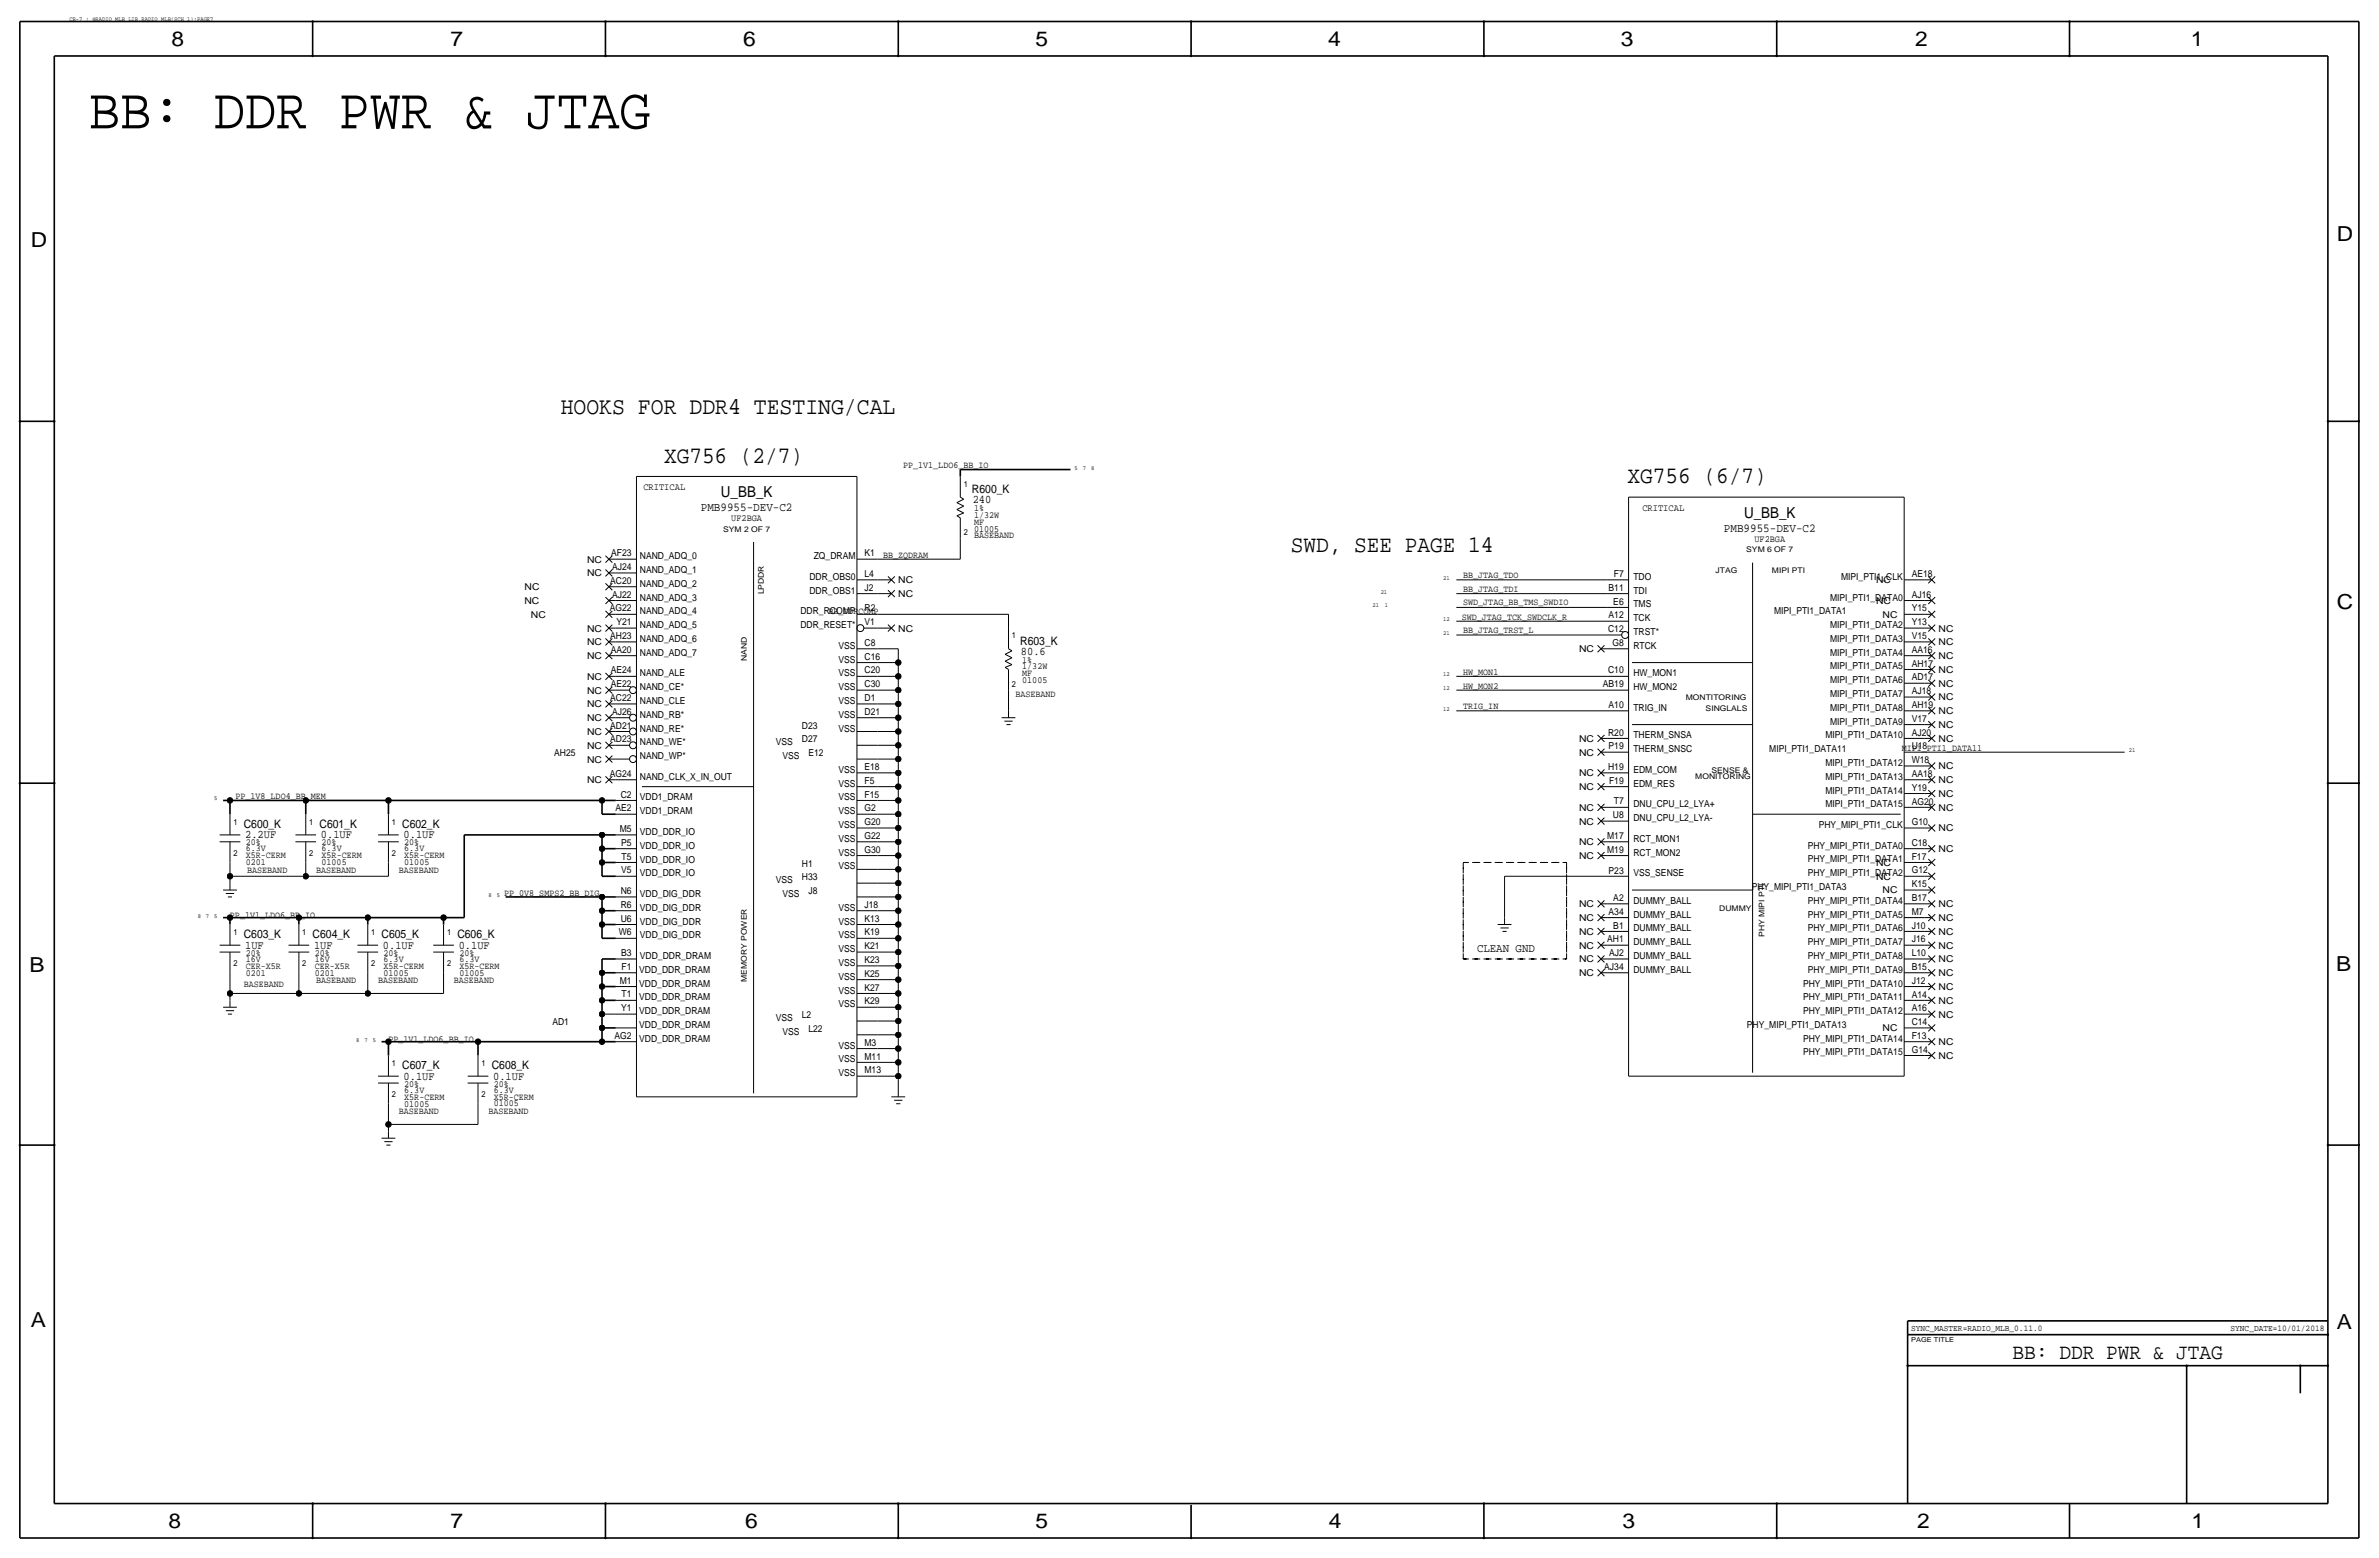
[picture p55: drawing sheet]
<svg xmlns="http://www.w3.org/2000/svg" width="877mm" height="574mm" viewBox="0 0 877 574" stroke-linecap="round" stroke-linejoin="round" font-family="sans-serif">
<defs><g id="words">
<text font-size="21.5" x="32.7" y="47.3">BB: DDR PWR &amp; JTAG</text>
<text font-size="8.9" x="206.7" y="152.7">HOOKS FOR DDR4 TESTING/CAL</text>
<g font-size="8.7">
<text x="244.8" y="170.5">XG756 (2/7)</text>
<text x="600" y="178.1">XG756 (6/7)</text>
<text x="475.9" y="203.5">SWD, SEE PAGE 14</text>
</g>
<text font-size="8" x="742" y="500.7">BB: DDR PWR &amp; JTAG</text>
<g font-size="7.6">
<text x="63.2" y="17.1">8</text>
<text x="166.1" y="17.1">7</text>
<text x="274" y="17.1">6</text>
<text x="381.7" y="17.1">5</text>
<text x="489.7" y="17.1">4</text>
<text x="597.6" y="17.1">3</text>
<text x="706.1" y="17.1">2</text>
<text x="807.7" y="17.1">1</text>
<text x="861.5" y="88.7">D</text>
<text x="11.4" y="91">D</text>
<text x="861.5" y="224.3">C</text>
<text x="10.8" y="358.2">B</text>
<text x="861.3" y="357.9">B</text>
<text x="11.3" y="489">A</text>
<text x="861.5" y="489.8">A</text>
<text x="62.2" y="563.2">8</text>
<text x="166" y="563.2">7</text>
<text x="274.8" y="563.2">6</text>
<text x="381.7" y="563.2">5</text>
<text x="489.9" y="563.2">4</text>
<text x="598.1" y="563.2">3</text>
<text x="706.8" y="563.2">2</text>
<text x="807.9" y="563.2">1</text>
</g>
<g font-size="5.6">
<text x="265.8" y="183.2">U_BB_K</text>
<text x="643" y="190.8">U_BB_K</text>
</g>
<g font-size="4.5">
<text x="258.4" y="188.3">PMB9955-DEV-C2</text>
<text x="635.6" y="195.9">PMB9955-DEV-C2</text>
</g>
<text font-size="4.4" x="544.5" y="350.8">CLEAN GND</text>
<g font-size="4.3">
<text x="358.3" y="181.7">R600_K</text>
<text x="358.6" y="185.5">240</text>
<text x="376.1" y="237.5">R603_K</text>
<text x="376.4" y="241.3">80.6</text>
<text x="89.9" y="305.1">C600_K</text>
<text x="117.8" y="305.1">C601_K</text>
<text x="148.3" y="305.1">C602_K</text>
<text x="90.4" y="308.9">2.2UF</text>
<text x="118.3" y="308.9">0.1UF</text>
<text x="148.8" y="308.9">0.1UF</text>
<text x="89.9" y="345.7">C603_K</text>
<text x="115.3" y="345.7">C604_K</text>
<text x="140.7" y="345.7">C605_K</text>
<text x="168.6" y="345.7">C606_K</text>
<text x="90.4" y="349.6">1UF</text>
<text x="115.8" y="349.6">1UF</text>
<text x="141.2" y="349.6">0.1UF</text>
<text x="169.1" y="349.6">0.1UF</text>
<text x="148.3" y="394">C607_K</text>
<text x="181.3" y="394">C608_K</text>
<text x="148.8" y="397.8">0.1UF</text>
<text x="181.8" y="397.8">0.1UF</text>
</g>
<g font-size="3.6">
<text x="237.2" y="180.6">CRITICAL</text>
<text x="605.5" y="188.3">CRITICAL</text>
</g>
<g font-size="3.5">
<text x="333" y="172.5">PP_1V1_LDO6_BB_IO</text>
<text x="359.1" y="190.8">1/32W</text>
<text x="359.1" y="188.3">1%</text>
<text x="269.6" y="192.1">UF2BGA</text>
<text x="359.1" y="193.3">MF</text>
<text x="359.1" y="195.9">01005</text>
<text x="359.1" y="198.4">BASEBAND</text>
<text x="646.8" y="199.7">UF2BGA</text>
<text x="216.4" y="207.3">NC</text>
<text x="225.3" y="204.9">AF23</text>
<text x="235.9" y="206">NAND_ADQ_0</text>
<text x="300" y="206">ZQ_DRAM</text>
<text x="318.7" y="205">K1</text>
<text x="325.6" y="205.5">BB_ZQDRAM</text>
<text x="216.4" y="212.4">NC</text>
<text x="225" y="215.1">AC20</text>
<text x="225.7" y="210">AJ24</text>
<text x="235.9" y="211.1">NAND_ADQ_1</text>
<text x="298.4" y="213.7">DDR_OBS0</text>
<text x="318.7" y="212.6">L4</text>
<text x="331.2" y="214.9">NC</text>
<text x="539.4" y="212.9">BB_JTAG_TDO</text>
<text x="594.9" y="212.6">F7</text>
<text x="602.2" y="213.7">TDO</text>
<text x="678.7" y="213.7">MIPI_PTI1_CLK</text>
<text x="691.7" y="214.9">NC</text>
<text x="704.8" y="212.6">AE18</text>
<text x="193.4" y="217.5">NC</text>
<text x="225.7" y="220.2">AJ22</text>
<text x="235.9" y="221.3">NAND_ADQ_3</text>
<text x="235.9" y="216.2">NAND_ADQ_2</text>
<text x="298.4" y="218.8">DDR_OBS1</text>
<text x="318.7" y="217.6">J2</text>
<text x="331.2" y="220">NC</text>
<text x="539.4" y="218.2">BB_JTAG_TDI</text>
<text x="593" y="217.7">B11</text>
<text x="602.2" y="218.7">TDI</text>
<text x="674.7" y="221.3">MIPI_PTI1_DATA0</text>
<text x="704.8" y="220.2">AJ16</text>
<text x="193.3" y="222.6">NC</text>
<text x="195.7" y="227.6">NC</text>
<text x="224.8" y="225.3">AG22</text>
<text x="235.9" y="226.4">NAND_ADQ_4</text>
<text x="295.1" y="226.4">DDR_RCOMP</text>
<text x="305.4" y="226.4">BB_DDRCOMP</text>
<text x="318.7" y="225.3">R2</text>
<text x="539.4" y="223">SWD_JTAG_BB_TMS_SWDIO</text>
<text x="593" y="227.9">A12</text>
<text x="594.8" y="222.8">E6</text>
<text x="602.2" y="223.8">TMS</text>
<text x="654" y="226.4">MIPI_PTI1_DATA1</text>
<text x="691.6" y="222.6">NC</text>
<text x="694" y="227.6">NC</text>
<text x="704.8" y="225.3">Y15</text>
<text x="216.4" y="232.7">NC</text>
<text x="227.3" y="230.4">Y21</text>
<text x="235.9" y="231.4">NAND_ADQ_5</text>
<text x="295.1" y="231.5">DDR_RESET*</text>
<text x="318.7" y="230.3">V1</text>
<text x="331.2" y="232.7">NC</text>
<text x="538.9" y="228.4">SWD_JTAG_TCK_SWDCLK_R</text>
<text x="539.4" y="233.2">BB_JTAG_TRST_L</text>
<text x="592.8" y="233">C12</text>
<text x="602.2" y="234">TRST*</text>
<text x="602.2" y="228.9">TCK</text>
<text x="674.7" y="231.4">MIPI_PTI1_DATA2</text>
<text x="704.8" y="230.4">Y13</text>
<text x="714.7" y="232.7">NC</text>
<text x="216.4" y="237.8">NC</text>
<text x="225" y="235.4">AH23</text>
<text x="235.9" y="236.5">NAND_ADQ_6</text>
<text x="309.1" y="239.1">VSS</text>
<text x="318.7" y="238">C8</text>
<text x="594.4" y="238">G8</text>
<text x="602.2" y="239.1">RTCK</text>
<text x="674.7" y="236.5">MIPI_PTI1_DATA3</text>
<text x="704.8" y="235.5">V15</text>
<text x="714.7" y="237.8">NC</text>
<text x="216.4" y="242.9">NC</text>
<text x="225.2" y="240.5">AA20</text>
<text x="235.9" y="241.6">NAND_ADQ_7</text>
<text x="309.1" y="244.2">VSS</text>
<text x="318.7" y="243.1">C16</text>
<text x="376.9" y="244.1">1%</text>
<text x="582.2" y="240.3">NC</text>
<text x="674.7" y="241.6">MIPI_PTI1_DATA4</text>
<text x="704.8" y="245.6">AH17</text>
<text x="704.8" y="240.6">AA16</text>
<text x="714.7" y="242.9">NC</text>
<text x="216.4" y="250.5">NC</text>
<text x="225.2" y="248.1">AE24</text>
<text x="235.9" y="249.2">NAND_ALE</text>
<text x="309.1" y="249.2">VSS</text>
<text x="318.7" y="248.2">C20</text>
<text x="376.9" y="251.8">01005</text>
<text x="376.9" y="246.7">1/32W</text>
<text x="376.9" y="249.2">MF</text>
<text x="539.4" y="248.7">HW_MON1</text>
<text x="592.8" y="248.2">C10</text>
<text x="602.2" y="249.2">HW_MON1</text>
<text x="674.7" y="251.8">MIPI_PTI1_DATA6</text>
<text x="674.7" y="246.7">MIPI_PTI1_DATA5</text>
<text x="704.8" y="250.7">AD17</text>
<text x="714.7" y="248">NC</text>
<text x="216.4" y="255.6">NC</text>
<text x="225.2" y="253.2">AE22</text>
<text x="235.9" y="254.3">NAND_CE*</text>
<text x="309.1" y="254.3">VSS</text>
<text x="318.7" y="253.2">C30</text>
<text x="374.3" y="256.8">BASEBAND</text>
<text x="539.4" y="253.8">HW_MON2</text>
<text x="590.9" y="253.3">AB19</text>
<text x="602.2" y="254.3">HW_MON2</text>
<text x="674.7" y="256.8">MIPI_PTI1_DATA7</text>
<text x="704.8" y="255.8">AJ18</text>
<text x="714.7" y="253">NC</text>
<text x="216.4" y="260.7">NC</text>
<text x="225" y="258.3">AC22</text>
<text x="225.7" y="263.4">AJ26</text>
<text x="235.9" y="259.4">NAND_CLE</text>
<text x="309.1" y="259.4">VSS</text>
<text x="318.7" y="263.4">D21</text>
<text x="318.7" y="258.3">D1</text>
<text x="539.4" y="261.4">TRIG_IN</text>
<text x="593" y="260.9">A10</text>
<text x="602.2" y="261.9">TRIG_IN</text>
<text x="674.7" y="261.9">MIPI_PTI1_DATA8</text>
<text x="704.8" y="260.9">AH19</text>
<text x="714.7" y="258.1">NC</text>
<text x="714.7" y="263.2">NC</text>
<text x="216.4" y="265.7">NC</text>
<text x="225" y="268.5">AD21</text>
<text x="235.9" y="264.5">NAND_RB*</text>
<text x="235.9" y="269.6">NAND_RE*</text>
<text x="295.7" y="268.5">D23</text>
<text x="309.1" y="269.6">VSS</text>
<text x="309.1" y="264.5">VSS</text>
<text x="674.7" y="267">MIPI_PTI1_DATA9</text>
<text x="704.8" y="266">V17</text>
<text x="714.7" y="268.3">NC</text>
<text x="216.4" y="270.8">NC</text>
<text x="216.4" y="275.9">NC</text>
<text x="225" y="273.5">AD23</text>
<text x="235.9" y="274.6">NAND_WE*</text>
<text x="286" y="274.6">VSS</text>
<text x="295.6" y="273.6">D27</text>
<text x="582.2" y="273.4">NC</text>
<text x="592.8" y="271.1">R20</text>
<text x="602.2" y="272.1">THERM_SNSA</text>
<text x="672.9" y="272.1">MIPI_PTI1_DATA10</text>
<text x="704.8" y="271">AJ20</text>
<text x="714.7" y="273.4">NC</text>
<text x="204.3" y="278.6">AH25</text>
<text x="216.4" y="281">NC</text>
<text x="235.9" y="279.7">NAND_WP*</text>
<text x="288.4" y="279.7">VSS</text>
<text x="298" y="278.7">E12</text>
<text x="582.2" y="278.4">NC</text>
<text x="593" y="276.1">P19</text>
<text x="602.2" y="277.2">THERM_SNSC</text>
<text x="652.3" y="277.2">MIPI_PTI1_DATA11</text>
<text x="701.1" y="276.7">MIPI_PTI1_DATA11</text>
<text x="704.8" y="281.2">W18</text>
<text x="704.8" y="276.1">U18</text>
<text x="224.8" y="286.2">AG24</text>
<text x="235.9" y="287.3">NAND_CLK_X_IN_OUT</text>
<text x="309.1" y="284.8">VSS</text>
<text x="318.7" y="283.7">E18</text>
<text x="582.2" y="286.1">NC</text>
<text x="592.8" y="283.7">H19</text>
<text x="602.2" y="284.8">EDM_COM</text>
<text x="672.9" y="287.3">MIPI_PTI1_DATA13</text>
<text x="672.9" y="282.2">MIPI_PTI1_DATA12</text>
<text x="704.8" y="286.3">AA18</text>
<text x="714.7" y="283.5">NC</text>
<text x="216.4" y="288.6">NC</text>
<text x="228.8" y="293.9">C2</text>
<text x="309.1" y="289.9">VSS</text>
<text x="318.7" y="293.9">F15</text>
<text x="318.7" y="288.8">F5</text>
<text x="582.2" y="291.1">NC</text>
<text x="593.2" y="288.8">F19</text>
<text x="602.2" y="289.9">EDM_RES</text>
<text x="672.9" y="292.4">MIPI_PTI1_DATA14</text>
<text x="704.8" y="291.4">Y19</text>
<text x="714.7" y="288.6">NC</text>
<text x="714.7" y="293.7">NC</text>
<text x="86.8" y="294.4">PP_1V8_LDO4_BB_MEM</text>
<text x="226.9" y="298.9">AE2</text>
<text x="235.9" y="295">VDD1_DRAM</text>
<text x="309.1" y="294.9">VSS</text>
<text x="318.7" y="299">G2</text>
<text x="582.2" y="298.8">NC</text>
<text x="594.9" y="296.4">T7</text>
<text x="602.2" y="297.5">DNU_CPU_L2_LYA+</text>
<text x="672.9" y="297.5">MIPI_PTI1_DATA15</text>
<text x="704.8" y="296.4">AG20</text>
<text x="714.7" y="298.8">NC</text>
<text x="235.9" y="300">VDD1_DRAM</text>
<text x="309.1" y="305.1">VSS</text>
<text x="309.1" y="300">VSS</text>
<text x="318.7" y="304.1">G20</text>
<text x="582.2" y="303.8">NC</text>
<text x="594.6" y="301.5">U8</text>
<text x="602.2" y="302.6">DNU_CPU_L2_LYA-</text>
<text x="670.5" y="305.1">PHY_MIPI_PTI1_CLK</text>
<text x="704.8" y="304.1">G10</text>
<text x="90.6" y="311.5">20%</text>
<text x="118.6" y="311.5">20%</text>
<text x="149" y="311.5">20%</text>
<text x="228.5" y="306.6">M5</text>
<text x="229" y="311.7">P5</text>
<text x="235.9" y="307.7">VDD_DDR_IO</text>
<text x="309.1" y="310.2">VSS</text>
<text x="318.7" y="309.1">G22</text>
<text x="582.2" y="311.5">NC</text>
<text x="592.5" y="309.2">M17</text>
<text x="602.2" y="310.2">RCT_MON1</text>
<text x="704.8" y="311.7">C18</text>
<text x="714.7" y="306.4">NC</text>
<text x="90.6" y="313.7">6.3V</text>
<text x="90.6" y="316.3">X5R-CERM</text>
<text x="118.6" y="313.7">6.3V</text>
<text x="118.6" y="316.3">X5R-CERM</text>
<text x="149" y="313.7">6.3V</text>
<text x="149" y="316.3">X5R-CERM</text>
<text x="229.2" y="316.7">T5</text>
<text x="235.9" y="312.7">VDD_DDR_IO</text>
<text x="235.9" y="317.8">VDD_DDR_IO</text>
<text x="309.1" y="315.3">VSS</text>
<text x="318.7" y="314.2">G30</text>
<text x="582.2" y="316.5">NC</text>
<text x="592.5" y="314.2">M19</text>
<text x="602.2" y="315.3">RCT_MON2</text>
<text x="666.5" y="317.8">PHY_MIPI_PTI1_DATA1</text>
<text x="666.5" y="312.7">PHY_MIPI_PTI1_DATA0</text>
<text x="704.8" y="316.8">F17</text>
<text x="714.7" y="314">NC</text>
<text x="90.6" y="318.8">0201</text>
<text x="91.1" y="321.6">BASEBAND</text>
<text x="116.5" y="321.6">BASEBAND</text>
<text x="118.6" y="318.8">01005</text>
<text x="147" y="321.6">BASEBAND</text>
<text x="149" y="318.8">01005</text>
<text x="229" y="321.8">V5</text>
<text x="235.9" y="322.9">VDD_DDR_IO</text>
<text x="295.7" y="319.3">H1</text>
<text x="309.1" y="320.4">VSS</text>
<text x="593" y="321.9">P23</text>
<text x="602.2" y="322.9">VSS_SENSE</text>
<text x="666.5" y="322.9">PHY_MIPI_PTI1_DATA2</text>
<text x="691.7" y="319.1">NC</text>
<text x="704.8" y="321.8">G12</text>
<text x="185.9" y="330">PP_0V8_SMPS2_BB_DIG</text>
<text x="228.8" y="329.4">N6</text>
<text x="286" y="325.4">VSS</text>
<text x="295.6" y="324.4">H33</text>
<text x="298" y="329.5">J8</text>
<text x="645.8" y="328">PHY_MIPI_PTI1_DATA3</text>
<text x="691.6" y="324.2">NC</text>
<text x="694" y="329.2">NC</text>
<text x="704.8" y="326.9">K15</text>
<text x="228.8" y="334.5">R6</text>
<text x="235.9" y="330.5">VDD_DIG_DDR</text>
<text x="235.9" y="335.6">VDD_DIG_DDR</text>
<text x="288.4" y="330.5">VSS</text>
<text x="309.1" y="335.6">VSS</text>
<text x="318.7" y="334.5">J18</text>
<text x="582.2" y="334.3">NC</text>
<text x="594.8" y="332">A2</text>
<text x="602.2" y="333">DUMMY_BALL</text>
<text x="666.5" y="333">PHY_MIPI_PTI1_DATA4</text>
<text x="704.8" y="332">B17</text>
<text x="714.7" y="334.3">NC</text>
<text x="84.8" y="338.1">PP_1V1_LDO6_BB_IO</text>
<text x="228.8" y="339.6">U6</text>
<text x="235.9" y="340.7">VDD_DIG_DDR</text>
<text x="309.1" y="340.7">VSS</text>
<text x="318.7" y="339.6">K13</text>
<text x="582.2" y="339.4">NC</text>
<text x="593" y="337.1">A34</text>
<text x="602.2" y="338.1">DUMMY_BALL</text>
<text x="666.5" y="338.1">PHY_MIPI_PTI1_DATA5</text>
<text x="704.8" y="337.1">M7</text>
<text x="714.7" y="339.4">NC</text>
<text x="228.1" y="344.7">W6</text>
<text x="235.9" y="345.8">VDD_DIG_DDR</text>
<text x="309.1" y="345.8">VSS</text>
<text x="318.7" y="344.7">K19</text>
<text x="582.2" y="344.5">NC</text>
<text x="592.5" y="347.2">AH1</text>
<text x="594.8" y="342.1">B1</text>
<text x="602.2" y="343.2">DUMMY_BALL</text>
<text x="666.5" y="343.2">PHY_MIPI_PTI1_DATA6</text>
<text x="704.8" y="347.3">J16</text>
<text x="704.8" y="342.2">J10</text>
<text x="714.7" y="344.5">NC</text>
<text x="90.6" y="352.1">20%</text>
<text x="116" y="352.1">20%</text>
<text x="141.4" y="352.1">20%</text>
<text x="169.4" y="352.1">20%</text>
<text x="229" y="352.3">B3</text>
<text x="235.9" y="353.4">VDD_DDR_DRAM</text>
<text x="309.1" y="350.9">VSS</text>
<text x="318.7" y="349.8">K21</text>
<text x="582.2" y="349.6">NC</text>
<text x="593.2" y="352.3">AJ2</text>
<text x="602.2" y="348.3">DUMMY_BALL</text>
<text x="602.2" y="353.4">DUMMY_BALL</text>
<text x="666.5" y="348.3">PHY_MIPI_PTI1_DATA7</text>
<text x="666.5" y="353.3">PHY_MIPI_PTI1_DATA8</text>
<text x="704.8" y="352.3">L10</text>
<text x="714.7" y="349.6">NC</text>
<text x="90.6" y="356.9">CER-X5R</text>
<text x="90.6" y="359.5">0201</text>
<text x="90.6" y="354.4">16V</text>
<text x="116" y="356.9">CER-X5R</text>
<text x="116" y="359.5">0201</text>
<text x="116" y="354.4">16V</text>
<text x="141.4" y="359.5">01005</text>
<text x="141.4" y="354.4">6.3V</text>
<text x="141.4" y="356.9">X5R-CERM</text>
<text x="169.4" y="354.4">6.3V</text>
<text x="169.4" y="356.9">X5R-CERM</text>
<text x="169.4" y="359.5">01005</text>
<text x="229.2" y="357.4">F1</text>
<text x="235.7" y="358.5">VDD_DDR_DRAM</text>
<text x="309.1" y="355.9">VSS</text>
<text x="318.7" y="360">K25</text>
<text x="318.7" y="354.9">K23</text>
<text x="582.2" y="354.6">NC</text>
<text x="582.2" y="359.7">NC</text>
<text x="591.4" y="357.4">AJ34</text>
<text x="602.2" y="358.4">DUMMY_BALL</text>
<text x="666.5" y="358.4">PHY_MIPI_PTI1_DATA9</text>
<text x="704.8" y="357.4">B15</text>
<text x="714.7" y="354.6">NC</text>
<text x="714.7" y="359.7">NC</text>
<text x="89.9" y="363.5">BASEBAND</text>
<text x="116.5" y="362.3">BASEBAND</text>
<text x="139.4" y="362.3">BASEBAND</text>
<text x="167.3" y="362.3">BASEBAND</text>
<text x="228.5" y="362.4">M1</text>
<text x="235.7" y="363.5">VDD_DDR_DRAM</text>
<text x="309.1" y="361">VSS</text>
<text x="318.7" y="365">K27</text>
<text x="664.7" y="363.5">PHY_MIPI_PTI1_DATA10</text>
<text x="704.8" y="362.5">J12</text>
<text x="714.7" y="364.8">NC</text>
<text x="229.2" y="367.5">T1</text>
<text x="235.7" y="368.6">VDD_DDR_DRAM</text>
<text x="309.1" y="366.1">VSS</text>
<text x="309.1" y="371.2">VSS</text>
<text x="318.7" y="370.1">K29</text>
<text x="664.7" y="368.6">PHY_MIPI_PTI1_DATA11</text>
<text x="704.8" y="367.6">A14</text>
<text x="714.7" y="369.9">NC</text>
<text x="203.7" y="377.7">AD1</text>
<text x="229" y="372.6">Y1</text>
<text x="235.7" y="373.7">VDD_DDR_DRAM</text>
<text x="286" y="376.3">VSS</text>
<text x="295.6" y="375.2">L2</text>
<text x="664.7" y="373.7">PHY_MIPI_PTI1_DATA12</text>
<text x="704.8" y="377.7">C14</text>
<text x="704.8" y="372.7">A16</text>
<text x="714.7" y="375">NC</text>
<text x="143.2" y="383.8">PP_1V1_LDO6_BB_IO</text>
<text x="226.6" y="382.8">AG2</text>
<text x="235.7" y="383.9">VDD_DDR_DRAM</text>
<text x="235.7" y="378.8">VDD_DDR_DRAM</text>
<text x="288.4" y="381.3">VSS</text>
<text x="298" y="380.3">L22</text>
<text x="644" y="378.8">PHY_MIPI_PTI1_DATA13</text>
<text x="664.7" y="383.8">PHY_MIPI_PTI1_DATA14</text>
<text x="694" y="380">NC</text>
<text x="704.8" y="382.8">F13</text>
<text x="309.1" y="386.4">VSS</text>
<text x="318.7" y="385.4">M3</text>
<text x="664.7" y="388.9">PHY_MIPI_PTI1_DATA15</text>
<text x="704.8" y="387.9">G14</text>
<text x="714.7" y="385.1">NC</text>
<text x="309.1" y="391.5">VSS</text>
<text x="318.7" y="395.5">M13</text>
<text x="318.7" y="390.4">M11</text>
<text x="714.7" y="390.2">NC</text>
<text x="149" y="400.4">20%</text>
<text x="182.1" y="400.4">20%</text>
<text x="309.1" y="396.6">VSS</text>
<text x="149" y="407.7">01005</text>
<text x="149" y="402.6">6.3V</text>
<text x="149" y="405.2">X5R-CERM</text>
<text x="182.1" y="407.7">01005</text>
<text x="182.1" y="402.6">6.3V</text>
<text x="182.1" y="405.2">X5R-CERM</text>
<text x="147" y="410.5">BASEBAND</text>
<text x="180" y="410.5">BASEBAND</text>
</g>
<g font-size="3.2">
<text x="704.5" y="490.5">SYNC_MASTER=RADIO_MLB_0.11.0</text>
<text x="822.3" y="490.5">SYNC_DATE=10/01/2018</text>
</g>
<g font-size="3.1">
<text x="355.3" y="179.4">1</text>
<text x="355.3" y="197.2">2</text>
<text x="373.1" y="235.3">1</text>
<text x="373.1" y="253">2</text>
<text x="86.1" y="303.8">1</text>
<text x="114" y="303.8">1</text>
<text x="144.5" y="303.8">1</text>
<text x="86.1" y="315.3">2</text>
<text x="114" y="315.3">2</text>
<text x="144.5" y="315.3">2</text>
<text x="86.1" y="344.5">1</text>
<text x="111.5" y="344.5">1</text>
<text x="136.9" y="344.5">1</text>
<text x="164.8" y="344.5">1</text>
<text x="86.1" y="355.9">2</text>
<text x="111.5" y="355.9">2</text>
<text x="136.9" y="355.9">2</text>
<text x="164.8" y="355.9">2</text>
<text x="144.5" y="392.7">1</text>
<text x="177.5" y="392.7">1</text>
<text x="144.5" y="404.2">2</text>
<text x="177.5" y="404.2">2</text>
</g>
<g font-size="2.9">
<text x="266.6" y="195.9">SYM 2 OF 7</text>
<text x="643.8" y="203.5">SYM 6 OF 7</text>
<text x="632.5" y="211">JTAG</text>
<text x="653.3" y="211">MIPI PTI</text>
<text x="281.6" y="219" transform="rotate(-90 281.6 219)">LPDDR</text>
<text x="275.3" y="243.5" transform="rotate(-90 275.3 243.5)">NAND</text>
<text x="621.5" y="258">MONTITORING</text>
<text x="628.8" y="261.8">SINGLALS</text>
<text x="625" y="287.2">MONITORING</text>
<text x="631" y="284.7">SENSE &amp;</text>
<text x="633.8" y="335.6">DUMMY</text>
<text x="650.5" y="345.3" transform="rotate(-90 650.5 345.3)">PHY MIPI PTI</text>
<text x="275.3" y="361.8" transform="rotate(-90 275.3 361.8)">MEMORY POWER</text>
</g>
<text font-size="2.5" x="704.5" y="494.3">PAGE TITLE</text>
<g font-size="2.3">
<text x="25.6" y="7.9">CR-7 : @RADIO_MLB_LIB.RADIO_MLB(SCH_1):PAGE7</text>
<text x="396.2" y="173">5</text>
<text x="399.2" y="173">7</text>
<text x="402.3" y="173">8</text>
<text x="532.1" y="213.7">21</text>
<text x="509" y="218.7">21</text>
<text x="506" y="223.8">21</text>
<text x="510.6" y="223.8">1</text>
<text x="532.1" y="228.9">12</text>
<text x="532.1" y="234">21</text>
<text x="532.1" y="249.2">12</text>
<text x="532.1" y="254.3">12</text>
<text x="532.1" y="261.9">12</text>
<text x="784.8" y="277.2">21</text>
<text x="79" y="294.9">5</text>
<text x="180.1" y="330.5">8</text>
<text x="183.1" y="330.5">5</text>
<text x="72.9" y="338.1">8</text>
<text x="75.9" y="338.1">7</text>
<text x="79" y="338.1">5</text>
<text x="131.3" y="383.8">8</text>
<text x="134.4" y="383.8">7</text>
<text x="137.4" y="383.8">5</text>
</g>
</g></defs>
<g fill="none" stroke="#000" stroke-width=".37">
<path d="M234.6 175.6v228.6zM234.6 175.6h81.3zM315.9 175.6v228.6zM354 175.6v7.6zM277.8 199.7v203.2zM352.8 190l1.2 .8zM352.8 187.8l2.5 1.2zM352.8 185.2l2.5 1.3zM352.8 190l2.5-1zM352.8 187.8l2.5-1.3zM352.8 185.2l2.5-1.3zM354 198.4v7.6z"/>
<path d="M354 190.8v7.6zM354 183.2l1.3 .7zM600.4 183.2v213.3zM600.4 183.2h101.6zM702 183.2v213.3zM223.2 204.8l2.6 2.5zM223.2 209.9l2.6 2.5zM223.2 214.9l2.6 2.6zM224.5 216.2h2.5zM224.5 211.1h2.5zM224.5 206h2.5zM225.8 204.8l-2.6 2.5z"/>
<path d="M225.8 209.9l-2.6 2.5zM225.8 214.9l-2.6 2.6zM227 216.2h7.6zM227 211.1h7.6zM227 206h7.6zM315.9 218.7h7.6zM315.9 213.7h7.6zM315.9 206h7.6zM323.5 213.7h5.1zM323.5 218.7h5.1zM323.5 206h30.5zM327.4 217.5l2.5 2.5z"/>
<path d="M327.4 214.9l2.5-2.5zM327.4 212.4l2.5 2.5zM536.9 218.7h55.9zM536.9 213.7h55.9zM592.8 213.7h7.6zM592.8 218.7h7.6zM646.1 207.3v188zM702 213.7h7.6zM709.6 213.7h2.6zM710.9 214.9l2.5-2.5zM710.9 212.4l2.5 2.5zM223.2 225.1l2.6 2.5z"/>
<path d="M223.2 220l2.6 2.6zM223.2 230.2l2.6 2.5zM223.2 235.3l2.6 2.5zM224.5 236.5h2.5zM224.5 231.4h2.5zM224.5 221.3h2.5zM224.5 226.4h2.5zM225.8 225.1l-2.6 2.5zM225.8 220l-2.6 2.6zM225.8 230.2l-2.6 2.5zM225.8 235.3l-2.6 2.5zM227 226.4h7.6z"/>
<path d="M227 221.3h7.6zM227 231.4h7.6zM227 236.5h7.6zM315.9 239.1h7.6zM315.9 226.4h7.6zM318.5 231.4h5zM323.5 231.4h5.1zM323.5 239.1h7.7zM323.5 226.4h48.3zM327.4 232.7l2.5-2.5zM327.4 230.2l2.5 2.5zM327.4 220l2.5-2.5z"/>
<path d="M331.2 239.1v5zM371.8 226.4v5zM371.8 231.4v7.7zM371.8 239.1l1.3 .7zM536.9 234h55.9zM536.9 228.9h55.9zM536.9 223.8h55.9zM589 237.8l2.5 2.5zM590.2 239.1h2.6zM591.5 237.8l-2.5 2.5zM592.8 234h5.1zM592.8 223.8h7.6z"/>
<path d="M592.8 228.9h7.6zM592.8 239.1h7.6zM702 221.3h7.6zM702 226.4h7.6zM702 236.5h7.6zM702 231.4h7.6zM709.6 226.4h2.6zM709.6 221.3h2.6zM709.6 231.4h2.6zM709.6 236.5h2.6zM710.9 235.3l2.5 2.5zM710.9 230.2l2.5 2.5z"/>
<path d="M710.9 220l2.5 2.6zM710.9 227.6l2.5-2.5zM710.9 225.1l2.5 2.5zM713.4 235.3l-2.5 2.5zM713.4 230.2l-2.5 2.5zM713.4 220l-2.5 2.6zM223.2 258.1l2.6 2.6zM223.2 253l2.6 2.6zM223.2 240.3l2.6 2.6zM223.2 248l2.6 2.5zM224.5 249.2h2.5zM224.5 241.6h2.5z"/>
<path d="M224.5 254.3h2.5zM224.5 259.4h2.5zM225.8 258.1l-2.6 2.6zM225.8 253l-2.6 2.6zM225.8 240.3l-2.6 2.6zM225.8 248l-2.6 2.5zM227 254.3h5.1zM227 259.4h7.6zM227 249.2h7.6zM227 241.6h7.6zM315.9 259.4h7.6zM315.9 254.3h7.6z"/>
<path d="M315.9 244.1h7.6zM315.9 249.2h7.6zM323.5 244.1h7.7zM323.5 249.2h7.7zM323.5 254.3h7.7zM323.5 259.4h7.7zM331.2 244.1v5.1zM331.2 249.2v5.1zM331.2 254.3v5.1zM331.2 259.4v5.1zM370.5 245.9l1.3 .8zM370.5 243.6l2.6 1.3z"/>
<path d="M370.5 241.1l2.6 1.3zM370.5 245.9l2.6-1zM370.5 243.6l2.6-1.2zM370.5 241.1l2.6-1.3zM371.8 254.3v7.6zM371.8 246.7v7.6zM536.9 254.3h55.9zM536.9 249.2h55.9zM592.8 254.3h7.6zM592.8 249.2h7.6zM601.7 244.1h44.4zM702 241.6h7.6z"/>
<path d="M702 246.7h7.6zM702 251.8h7.6zM702 256.8h7.6zM709.6 241.6h2.6zM709.6 246.7h2.6zM709.6 251.8h2.6zM709.6 256.8h2.6zM710.9 258.1l2.5-2.5zM710.9 255.6l2.5 2.5zM710.9 250.5l2.5 2.5zM710.9 248l2.5-2.6zM710.9 245.4l2.5 2.6z"/>
<path d="M710.9 240.3l2.5 2.6zM713.4 250.5l-2.5 2.5zM713.4 240.3l-2.5 2.6zM223.2 263.2l2.6 2.5zM223.2 268.3l2.6 2.5zM223.2 273.4l2.6 2.5zM223.2 278.4l2.6 2.6zM224.5 279.7h2.5zM224.5 274.6h2.5zM224.5 269.5h2.5zM224.5 264.5h2.5zM225.8 263.2l-2.6 2.5z"/>
<path d="M225.8 268.3l-2.6 2.5zM225.8 273.4l-2.6 2.5zM225.8 278.4l-2.6 2.6zM227 264.5h5.1zM227 274.6h5.1zM227 269.5h5.1zM227 279.7h5.1zM315.9 274.6h7.6zM315.9 264.5h7.6zM315.9 269.5h7.6zM315.9 279.7h7.6zM323.5 264.5h7.7z"/>
<path d="M323.5 269.5h7.7zM323.5 274.6h7.7zM323.5 279.7h7.7zM331.2 264.5v5zM331.2 269.5v5.1zM331.2 274.6v5.1zM331.2 279.7v5.1zM369.3 264.5h5zM370.3 265.7h3zM371 267h1.6zM371.8 261.9v2.6zM536.9 261.9h55.9z"/>
<path d="M589 275.9l2.5 2.5zM589 270.8l2.5 2.6zM590.2 272.1h2.6zM590.2 277.2h2.6zM591.5 275.9l-2.5 2.5zM591.5 270.8l-2.5 2.6zM592.8 277.2h7.6zM592.8 272.1h7.6zM592.8 261.9h7.6zM601.7 267h44.4zM702 267h7.6zM702 261.9h7.6z"/>
<path d="M702 277.2h7.6zM702 272.1h7.6zM709.6 267h2.6zM709.6 261.9h2.6zM709.6 272.1h2.6zM709.6 277.2h73.7zM710.9 273.4l2.5-2.6zM710.9 270.8l2.5 2.6zM710.9 260.7l2.5 2.5zM710.9 268.3l2.5-2.6zM710.9 265.7l2.5 2.6zM713.4 260.7l-2.5 2.5z"/>
<path d="M223.2 286.1l2.6 2.5zM224.5 287.3h2.5zM225.8 286.1l-2.6 2.5zM227 294.9h7.6zM227 287.3h7.6zM236.7 289.9h41.1zM315.9 294.9h7.6zM315.9 284.8h7.6zM315.9 289.9h7.6zM323.5 289.9h7.7zM323.5 294.9h7.7zM323.5 284.8h7.7z"/>
<path d="M331.2 284.8v5.1zM331.2 289.9v5zM331.2 294.9v5.1zM589 283.5l2.5 2.6zM589 288.6l2.5 2.5zM589 296.2l2.5 2.6zM590.2 297.5h2.6zM590.2 289.9h2.6zM590.2 284.8h2.6zM591.5 283.5l-2.5 2.6zM591.5 288.6l-2.5 2.5zM591.5 296.2l-2.5 2.6z"/>
<path d="M592.8 297.5h7.6zM592.8 289.9h7.6zM592.8 284.8h7.6zM702 292.4h7.6zM702 282.2h7.6zM702 287.3h7.6zM702 297.5h7.6zM709.6 282.2h2.6zM709.6 292.4h2.6zM709.6 287.3h2.6zM709.6 297.5h2.6zM710.9 296.2l2.5 2.6z"/>
<path d="M710.9 288.6l2.5-2.5zM710.9 286.1l2.5 2.5zM710.9 291.1l2.5 2.6zM710.9 281l2.5 2.5zM713.4 296.2l-2.5 2.6zM713.4 291.1l-2.5 2.6zM713.4 281l-2.5 2.5zM81 307.6h7.6zM81 310.2h7.6zM84.8 317.8v5.1zM84.8 300v7.6zM84.8 310.2v7.6z"/>
<path d="M108.9 307.6h7.6zM108.9 310.2h7.6zM112.7 317.8v5.1zM112.7 300v7.6zM112.7 310.2v7.6zM139.4 307.6h7.6zM139.4 310.2h7.6zM143.2 317.8v5.1zM143.2 300v7.6zM143.2 310.2v7.6zM227 317.8h7.6zM227 312.7h7.6z"/>
<path d="M227 307.6h7.6zM227 300h7.6zM315.9 315.3h7.6zM315.9 310.2h7.6zM315.9 305.1h7.6zM315.9 300h7.6zM323.5 300h7.7zM323.5 305.1h7.7zM323.5 310.2h7.7zM323.5 315.3h7.7zM331.2 300v5.1zM331.2 305.1v5.1z"/>
<path d="M331.2 310.2v5.1zM331.2 315.3v5zM589 314l2.5 2.5zM589 308.9l2.5 2.6zM589 301.3l2.5 2.5zM590.2 302.6h2.6zM590.2 310.2h2.6zM590.2 315.3h2.6zM591.5 314l-2.5 2.5zM591.5 308.9l-2.5 2.6zM591.5 301.3l-2.5 2.5zM592.8 315.3h7.6z"/>
<path d="M592.8 310.2h7.6zM592.8 302.6h7.6zM646.1 300h54.6zM702 312.7h7.6zM702 317.8h7.6zM702 305.1h7.6zM709.6 305.1h2.6zM709.6 312.7h2.6zM709.6 317.8h2.6zM710.9 316.5l2.5 2.6zM710.9 311.5l2.5 2.5zM710.9 303.8l2.5 2.6z"/>
<path d="M713.4 316.5l-2.5 2.6zM713.4 311.5l-2.5 2.5zM713.4 303.8l-2.5 2.6zM82.2 328h5.1zM83.3 329.2h3zM84 330.5h1.5zM84.8 322.9h27.9zM84.8 322.9v2.5zM84.8 325.4v2.6zM112.7 322.9h30.5zM227 335.6h7.6zM227 330.5h7.6z"/>
<path d="M227 322.9h7.6zM315.9 335.6h7.6zM315.9 330.5h7.6zM315.9 325.4h7.6zM315.9 320.3h7.6zM323.5 320.3h7.7zM323.5 325.4h7.7zM323.5 335.6h7.7zM323.5 330.5h7.7zM331.2 320.3v5.1zM331.2 325.4v5.1zM331.2 330.5v5.1z"/>
<path d="M331.2 335.6v5.1zM554.7 322.9h38.1zM554.7 322.9v15.2zM554.7 338.1v2.6zM589 336.9l2.5 2.5zM589 331.8l2.5 2.5zM590.2 333h2.6zM590.2 338.1h2.6zM591.5 336.9l-2.5 2.5zM591.5 331.8l-2.5 2.5zM592.8 333h7.6zM592.8 338.1h7.6z"/>
<path d="M592.8 322.9h7.6zM601.7 328h44.4zM702 322.9h7.6zM702 328h7.6zM702 333h7.6zM702 338.1h7.6zM709.6 322.9h2.6zM709.6 333h2.6zM709.6 328h2.6zM709.6 338.1h2.6zM710.9 339.4l2.5-2.5zM710.9 336.9l2.5 2.5z"/>
<path d="M710.9 329.2l2.5-2.5zM710.9 326.7l2.5 2.5zM710.9 334.3l2.5-2.5zM710.9 331.8l2.5 2.5zM710.9 324.2l2.5-2.6zM710.9 321.6l2.5 2.6zM81 348.3h7.6zM81 350.8h7.6zM84.8 358.4v7.7zM84.8 340.7v7.6zM84.8 350.8v7.6zM106.4 350.8h7.6z"/>
<path d="M106.4 348.3h7.6zM110.2 358.4v7.7zM110.2 340.7v7.6zM110.2 350.8v7.6zM131.8 350.8h7.6zM131.8 348.3h7.6zM135.6 358.4v7.7zM135.6 340.7v7.6zM135.6 350.8v7.6zM159.7 348.3h7.6zM159.7 350.8h7.6zM163.5 358.4v7.7z"/>
<path d="M163.5 340.7v7.6zM163.5 350.8v7.6zM227 358.4h7.6zM227 353.4h7.6zM227 345.7h7.6zM227 340.7h7.6zM315.9 355.9h7.6zM315.9 350.8h7.6zM315.9 345.7h7.6zM315.9 340.7h7.6zM323.5 340.7h7.7zM323.5 345.7h7.7z"/>
<path d="M323.5 350.8h7.7zM323.5 355.9h7.7zM331.2 340.7v5zM331.2 345.7v5.1zM331.2 350.8v5.1zM331.2 355.9v5.1zM552.1 340.7h5.1zM553.2 341.9h3zM553.9 343.2h1.5zM589 352.1l2.5 2.5zM589 347l2.5 2.6zM589 341.9l2.5 2.6z"/>
<path d="M589 357.2l2.5 2.5zM590.2 358.4h2.6zM590.2 343.2h2.6zM590.2 348.3h2.6zM590.2 353.4h2.6zM591.5 352.1l-2.5 2.5zM591.5 347l-2.5 2.6zM591.5 341.9l-2.5 2.6zM591.5 357.2l-2.5 2.5zM592.8 358.4h7.6zM592.8 353.4h7.6zM592.8 348.3h7.6z"/>
<path d="M592.8 343.2h7.6zM702 343.2h7.6zM702 353.4h7.6zM702 348.3h7.6zM702 358.4h7.6zM709.6 343.2h2.6zM709.6 348.3h2.6zM709.6 358.4h2.6zM709.6 353.4h2.6zM710.9 354.6l2.5-2.5zM710.9 352.1l2.5 2.5zM710.9 359.7l2.5-2.5z"/>
<path d="M710.9 357.2l2.5 2.5zM710.9 347l2.5 2.6zM710.9 344.5l2.5-2.6zM710.9 341.9l2.5 2.6zM713.4 347l-2.5 2.6zM82.2 371.1h5.1zM83.3 372.4h3zM84 373.7h1.5zM84.8 366.1h25.4zM84.8 366.1v2.5zM84.8 368.6v2.5zM110.2 366.1h25.4z"/>
<path d="M135.6 366.1h27.9zM221.9 373.7h5.1zM227 378.8h7.6zM227 368.6h7.6zM227 373.7h7.6zM227 363.5h7.6zM315.9 376.2h7.6zM315.9 371.1h7.6zM315.9 366.1h7.6zM315.9 361h7.6zM323.5 361h7.7zM323.5 366.1h7.7z"/>
<path d="M323.5 371.1h7.7zM323.5 376.2h7.7zM331.2 361v5.1zM331.2 366.1v5zM331.2 371.1v5.1zM331.2 376.2v5.1zM702 363.5h7.6zM702 368.6h7.6zM702 373.7h7.6zM702 378.8h7.6zM709.6 368.6h2.6zM709.6 363.5h2.6z"/>
<path d="M709.6 373.7h2.6zM709.6 378.8h2.6zM710.9 377.5l2.5 2.5zM710.9 375l2.5-2.6zM710.9 372.4l2.5 2.6zM710.9 362.3l2.5 2.5zM710.9 369.9l2.5-2.6zM710.9 367.3l2.5 2.6zM713.4 362.3l-2.5 2.5zM139.4 396.5h7.6zM139.4 399.1h7.6zM143.2 388.9v7.6z"/>
<path d="M143.2 399.1v7.6zM172.4 396.5h7.6zM172.4 399.1h7.6zM176.2 388.9v7.6zM176.2 399.1v7.6zM227 383.8h7.6zM315.9 396.5h7.6zM315.9 391.5h7.6zM315.9 386.4h7.6zM315.9 381.3h7.6zM323.5 381.3h7.7zM323.5 386.4h7.7z"/>
<path d="M323.5 391.5h7.7zM323.5 396.5h7.7zM331.2 381.3v5.1zM331.2 386.4v5.1zM331.2 391.5v5zM331.2 396.5v5.1zM600.4 396.5h101.6zM702 383.8h7.6zM702 388.9h7.6zM709.6 383.8h2.6zM709.6 388.9h2.6zM710.9 390.2l2.5-2.5z"/>
<path d="M710.9 387.7l2.5 2.5zM710.9 385.1l2.5-2.5zM710.9 382.6l2.5 2.5zM710.9 380l2.5-2.5zM140.7 419.4h5zM143.2 406.7v7.6zM143.2 414.3h33zM143.2 414.3v2.6zM143.2 416.9v2.5zM176.2 406.7v7.6zM234.6 404.2h81.3zM328.6 404.2h5.1z"/>
<path d="M329.6 405.4h3.1zM330.4 406.7h1.5zM331.2 401.6v2.6zM141.7 420.7h3zM142.4 421.9h1.6z"/>
<circle cx="317.2" cy="231.5" r="1.28"/>
<circle cx="599.1" cy="234" r="1.28"/>
<circle cx="233.4" cy="254.3" r="1.28"/>
<circle cx="233.4" cy="279.7" r="1.28"/>
<circle cx="233.4" cy="274.6" r="1.28"/>
<circle cx="233.4" cy="269.6" r="1.28"/>
<circle cx="233.4" cy="264.5" r="1.28"/>
</g>
<g fill="none" stroke="#000" stroke-width=".6" stroke-linecap="butt">
<path d="M7.3 7.9v558.8zM7.3 7.9h862.3zM115.3 7.9v12.7zM223.2 7.9v12.7zM331.2 7.9v12.7zM439.1 7.9v12.7zM547.1 7.9v12.7zM655 7.9v12.7zM763 7.9v12.7zM869.6 7.9v558.8zM20 20.6v533.4zM20 20.6h838.2z"/>
<path d="M858.2 20.6v533.4zM7.3 155.2h12.7zM858.2 155.2h11.4zM354 173v2.6zM354 173h40.7zM7.3 288.6h12.7zM82.2 294.9h2.6zM84.8 294.9h27.9zM84.8 294.9v5.1zM112.7 294.9h30.5zM112.7 294.9v5.1zM143.2 294.9h78.7z"/>
<path d="M143.2 294.9v5.1zM221.9 294.9v5.1zM221.9 294.9h5.1zM858.2 288.6h11.4zM171.1 307.6h50.8zM171.1 307.6v30.5zM221.9 300h5.1zM221.9 317.8v5.1zM221.9 317.8h5.1zM221.9 312.7v5.1zM221.9 312.7h5.1zM221.9 307.6v5.1z"/>
<path d="M221.9 307.6h5.1zM82.2 338.1h2.6zM84.8 338.1h25.4zM84.8 338.1v2.6zM110.2 338.1h25.4zM110.2 338.1v2.6zM135.6 338.1h27.9zM135.6 338.1v2.6zM163.5 338.1h7.6zM163.5 338.1v2.6zM186.4 330.5h35.5zM221.9 335.6v5.1z"/>
<path d="M221.9 330.5v5.1zM221.9 335.6h5.1zM221.9 330.5h5.1zM221.9 322.9h5.1zM221.9 340.7v5zM221.9 340.7h5.1zM221.9 345.7h5.1zM221.9 353.4h5.1zM221.9 353.4v5zM221.9 358.4h5.1zM221.9 358.4v5.1zM221.9 363.5h5.1z"/>
<path d="M221.9 363.5v5.1zM221.9 368.6h5.1zM221.9 368.6v5.1zM221.9 373.7v5.1zM221.9 378.8h5.1zM221.9 378.8v5zM140.7 383.8h2.5zM143.2 383.8h33zM143.2 383.8v5.1zM176.2 383.8h45.7zM176.2 383.8v5.1zM221.9 383.8h5.1z"/>
<path d="M7.3 421.9h12.7zM858.2 421.9h11.4zM703.3 491.8h154.9zM703.3 486.7v5.1zM703.3 486.7h154.9zM703.3 491.8v62.2zM703.3 503.2h154.9zM806.1 503.2v50.8zM848.1 503.2v10.2zM20 554h838.2zM115.3 554v12.7zM223.2 554v12.7z"/>
<path d="M331.2 554v12.7zM439.1 554.5v12.2zM547.1 554v12.7zM655 554v12.7zM763 554v12.7zM7.3 566.7h862.3z"/>
</g>
<path d="M539.4 317.8h38.1zM539.4 317.8v35.6zM577.5 317.8v35.6zM539.4 353.4h38.1z" fill="none" stroke="#000" stroke-width=".37" stroke-dasharray="2.1" stroke-linecap="butt"/>
<g fill="#000" stroke="#000" stroke-width=".37">
<path d="M115.1 7.7h.4v.4h-.4zM223 7.7h.4v.4h-.4zM331 7.7h.4v.4h-.4zM438.9 7.7h.4v.4h-.4zM546.9 7.7h.4v.4h-.4zM654.8 7.7h.4v.4h-.4zM762.8 7.7h.4v.4h-.4zM115.1 20.4h.4v.4h-.4zM223 20.4h.4v.4h-.4zM331 20.4h.4v.4h-.4zM438.9 20.4h.4v.4h-.4zM546.9 20.4h.4v.4h-.4z"/>
<path d="M654.8 20.4h.4v.4h-.4zM762.8 20.4h.4v.4h-.4zM7.1 155.1h.4v.3h-.4zM19.8 155.1h.4v.3h-.4zM858 155.1h.4v.3h-.4zM869.5 155.1h.3v.3h-.3zM7.1 288.4h.4v.4h-.4zM19.8 288.4h.4v.4h-.4zM858 288.4h.4v.4h-.4zM869.5 288.4h.3v.4h-.3zM7.1 421.8h.4v.3h-.4zM19.8 421.8h.4v.3h-.4z"/>
<path d="M858 421.8h.4v.3h-.4zM869.5 421.8h.3v.3h-.3zM858 491.6h.4v.4h-.4zM703.1 503h.4v.4h-.4zM806 503h.3v.4h-.3zM847.9 503h.3v.4h-.3zM858 503h.4v.4h-.4zM115.1 553.8h.4v.4h-.4zM223 553.8h.4v.4h-.4zM331 553.8h.4v.4h-.4zM546.9 553.8h.4v.4h-.4zM654.8 553.8h.4v.4h-.4z"/>
<path d="M115.1 566.5h.4v.4h-.4zM223 566.5h.4v.4h-.4zM331 566.5h.4v.4h-.4zM438.9 566.5h.4v.4h-.4zM546.9 566.5h.4v.4h-.4zM654.8 566.5h.4v.4h-.4z"/>
<circle cx="331.2" cy="244.1" r="1.02"/>
<circle cx="331.2" cy="254.3" r="1.02"/>
<circle cx="331.2" cy="249.2" r="1.02"/>
<circle cx="331.2" cy="259.4" r="1.02"/>
<circle cx="331.2" cy="264.5" r="1.02"/>
<circle cx="331.2" cy="269.5" r="1.02"/>
<circle cx="331.2" cy="274.6" r="1.02"/>
<circle cx="331.2" cy="279.7" r="1.02"/>
<circle cx="84.8" cy="294.9" r="1.02"/>
<circle cx="112.7" cy="294.9" r="1.02"/>
<circle cx="143.2" cy="294.9" r="1.02"/>
<circle cx="221.9" cy="294.9" r="1.02"/>
<circle cx="331.2" cy="289.9" r="1.02"/>
<circle cx="331.2" cy="294.9" r="1.02"/>
<circle cx="331.2" cy="284.8" r="1.02"/>
<circle cx="221.9" cy="317.8" r="1.02"/>
<circle cx="221.9" cy="312.7" r="1.02"/>
<circle cx="221.9" cy="307.6" r="1.02"/>
<circle cx="331.2" cy="305.1" r="1.02"/>
<circle cx="331.2" cy="300" r="1.02"/>
<circle cx="331.2" cy="310.2" r="1.02"/>
<circle cx="331.2" cy="315.3" r="1.02"/>
<circle cx="84.8" cy="322.9" r="1.02"/>
<circle cx="84.8" cy="338.1" r="1.02"/>
<circle cx="110.2" cy="338.1" r="1.02"/>
<circle cx="112.7" cy="322.9" r="1.02"/>
<circle cx="135.6" cy="338.1" r="1.02"/>
<circle cx="163.5" cy="338.1" r="1.02"/>
<circle cx="221.9" cy="335.6" r="1.02"/>
<circle cx="221.9" cy="330.5" r="1.02"/>
<circle cx="331.2" cy="335.6" r="1.02"/>
<circle cx="331.2" cy="320.3" r="1.02"/>
<circle cx="331.2" cy="325.4" r="1.02"/>
<circle cx="331.2" cy="330.5" r="1.02"/>
<circle cx="221.9" cy="358.4" r="1.02"/>
<circle cx="221.9" cy="340.7" r="1.02"/>
<circle cx="331.2" cy="355.9" r="1.02"/>
<circle cx="331.2" cy="340.7" r="1.02"/>
<circle cx="331.2" cy="345.7" r="1.02"/>
<circle cx="331.2" cy="350.8" r="1.02"/>
<circle cx="84.8" cy="366.1" r="1.02"/>
<circle cx="110.2" cy="366.1" r="1.02"/>
<circle cx="135.6" cy="366.1" r="1.02"/>
<circle cx="221.9" cy="363.5" r="1.02"/>
<circle cx="221.9" cy="368.6" r="1.02"/>
<circle cx="221.9" cy="373.7" r="1.02"/>
<circle cx="221.9" cy="378.8" r="1.02"/>
<circle cx="331.2" cy="361" r="1.02"/>
<circle cx="331.2" cy="366.1" r="1.02"/>
<circle cx="331.2" cy="371.1" r="1.02"/>
<circle cx="331.2" cy="376.2" r="1.02"/>
<circle cx="143.2" cy="383.8" r="1.02"/>
<circle cx="176.2" cy="383.8" r="1.02"/>
<circle cx="221.9" cy="383.8" r="1.02"/>
<circle cx="331.2" cy="396.5" r="1.02"/>
<circle cx="331.2" cy="386.4" r="1.02"/>
<circle cx="331.2" cy="391.5" r="1.02"/>
<circle cx="331.2" cy="381.3" r="1.02"/>
<circle cx="143.2" cy="414.3" r="1.02"/>
</g>
<use href="#words"/>
</svg>
